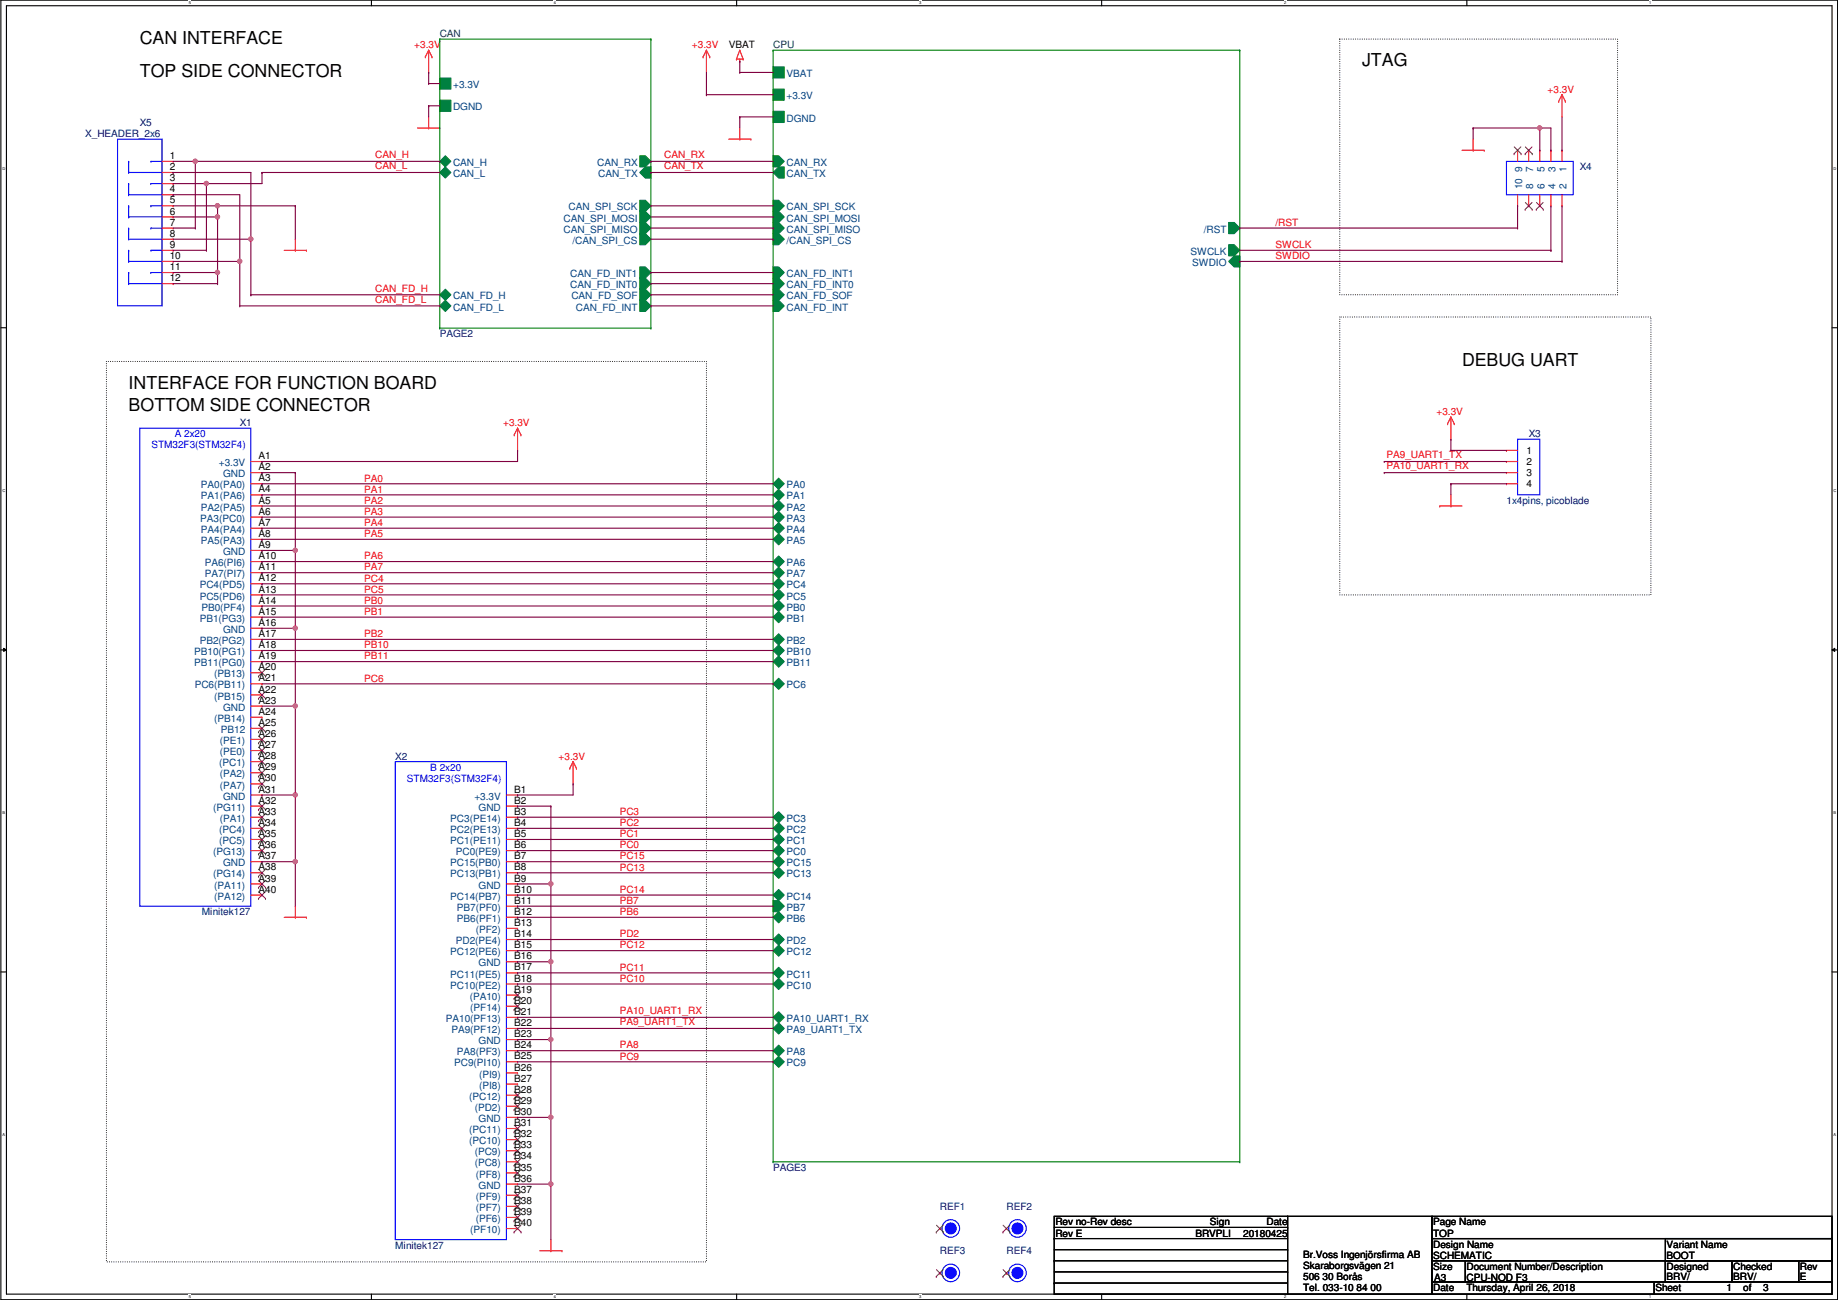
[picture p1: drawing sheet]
<svg xmlns="http://www.w3.org/2000/svg" width="420mm" height="297mm" viewBox="0 0 420 297" stroke-linecap="round" stroke-linejoin="round" font-family="sans-serif">
<defs><g id="words">
<g font-size="4.1">
<text x="32" y="10">CAN INTERFACE</text>
<text x="32" y="17.7">TOP SIDE CONNECTOR</text>
<text x="311.4" y="15.1">JTAG</text>
<text x="334.2" y="83.7">DEBUG UART</text>
<text x="29.4" y="88.8">INTERFACE FOR FUNCTION BOARD</text>
<text x="29.4" y="93.9">BOTTOM SIDE CONNECTOR</text>
</g>
<g font-size="2.3" fill="#f00">
<text x="94.7" y="11">+3.3V</text>
<text x="158.2" y="11">+3.3V</text>
<text x="353.8" y="21.2">+3.3V</text>
<text x="85.8" y="36.2">CAN_H</text>
<text x="85.8" y="38.7">CAN_L</text>
<text x="151.8" y="36.2">CAN_RX</text>
<text x="151.8" y="38.7">CAN_TX</text>
<text x="291.5" y="51.6">/RST</text>
<text x="291.5" y="59.2">SWDIO</text>
<text x="291.5" y="56.7">SWCLK</text>
<text x="85.8" y="66.6">CAN_FD_H</text>
<text x="85.8" y="69.2">CAN_FD_L</text>
<text x="328.4" y="94.8">+3.3V</text>
<text x="115" y="97.4">+3.3V</text>
<text x="316.9" y="104.7">PA9_UART1_TX</text>
<text x="316.9" y="107.3">PA10_UART1_RX</text>
<text x="83.3" y="110">PA0</text>
<text x="83.3" y="112.6">PA1</text>
<text x="83.3" y="115.1">PA2</text>
<text x="83.3" y="117.6">PA3</text>
<text x="83.3" y="120.2">PA4</text>
<text x="83.3" y="122.7">PA5</text>
<text x="83.3" y="127.8">PA6</text>
<text x="83.3" y="130.3">PA7</text>
<text x="83.3" y="132.9">PC4</text>
<text x="83.3" y="135.4">PC5</text>
<text x="83.3" y="138">PB0</text>
<text x="83.3" y="140.5">PB1</text>
<text x="83.3" y="145.6">PB2</text>
<text x="83.3" y="148.1">PB10</text>
<text x="83.3" y="150.7">PB11</text>
<text x="83.3" y="155.7">PC6</text>
<text x="127.7" y="173.6">+3.3V</text>
<text x="141.7" y="186.2">PC3</text>
<text x="141.7" y="188.8">PC2</text>
<text x="141.7" y="191.3">PC1</text>
<text x="141.7" y="193.8">PC0</text>
<text x="141.7" y="196.4">PC15</text>
<text x="141.7" y="198.9">PC13</text>
<text x="141.7" y="204">PC14</text>
<text x="141.7" y="209.1">PB6</text>
<text x="141.7" y="206.5">PB7</text>
<text x="141.7" y="214.2">PD2</text>
<text x="141.7" y="216.7">PC12</text>
<text x="141.7" y="221.8">PC11</text>
<text x="141.7" y="224.3">PC10</text>
<text x="141.7" y="231.7">PA10_UART1_RX</text>
<text x="141.7" y="234.3">PA9_UART1_TX</text>
<text x="141.7" y="239.6">PA8</text>
<text x="141.7" y="242.1">PC9</text>
</g>
<g font-size="2.3" fill="#004040">
<text x="100.5" y="8.5">CAN</text>
<text x="176.7" y="11">CPU</text>
</g>
<g font-size="2.3">
<text x="166.6" y="11">VBAT</text>
<text x="38.8" y="36.3">1</text>
<text x="38.8" y="38.9">2</text>
<text x="38.8" y="41.4">3</text>
<text x="38.8" y="43.9">4</text>
<text x="38.8" y="46.5">5</text>
<text x="38.8" y="49">6</text>
<text x="38.8" y="51.6">7</text>
<text x="38.8" y="54.1">8</text>
<text x="38.8" y="56.6">9</text>
<text x="38.8" y="59.2">10</text>
<text x="38.8" y="61.7">11</text>
<text x="38.8" y="64.3">12</text>
<text x="59.1" y="104.9">A1</text>
<text x="59.1" y="107.4">A2</text>
<text x="348.9" y="103.7">1</text>
<text x="348.9" y="106.3">2</text>
<text x="59.1" y="110">A3</text>
<text x="59.1" y="112.5">A4</text>
<text x="348.9" y="108.8">3</text>
<text x="348.9" y="111.3">4</text>
<text x="59.1" y="115.1">A5</text>
<text x="59.1" y="117.6">A6</text>
<text x="59.1" y="120.1">A7</text>
<text x="59.1" y="122.7">A8</text>
<text x="59.1" y="125.2">A9</text>
<text x="59.1" y="127.8">A10</text>
<text x="59.1" y="130.3">A11</text>
<text x="59.1" y="132.8">A12</text>
<text x="59.1" y="135.4">A13</text>
<text x="59.1" y="137.9">A14</text>
<text x="59.1" y="140.5">A15</text>
<text x="59.1" y="143">A16</text>
<text x="59.1" y="145.5">A17</text>
<text x="59.1" y="148.1">A18</text>
<text x="59.1" y="150.6">A19</text>
<text x="59.1" y="153.2">A20</text>
<text x="59.1" y="155.7">A21</text>
<text x="59.1" y="158.2">A22</text>
<text x="59.1" y="160.8">A23</text>
<text x="59.1" y="163.3">A24</text>
<text x="59.1" y="165.9">A25</text>
<text x="59.1" y="168.4">A26</text>
<text x="59.1" y="170.9">A27</text>
<text x="59.1" y="173.5">A28</text>
<text x="59.1" y="176">A29</text>
<text x="59.1" y="178.6">A30</text>
<text x="59.1" y="181.1">A31</text>
<text x="59.1" y="183.6">A32</text>
<text x="117.5" y="181.1">B1</text>
<text x="117.5" y="183.6">B2</text>
<text x="59.1" y="186.2">A33</text>
<text x="59.1" y="188.7">A34</text>
<text x="59.1" y="191.3">A35</text>
<text x="117.5" y="186.2">B3</text>
<text x="117.5" y="188.7">B4</text>
<text x="117.5" y="191.3">B5</text>
<text x="59.1" y="193.8">A36</text>
<text x="59.1" y="196.3">A37</text>
<text x="117.5" y="193.8">B6</text>
<text x="117.5" y="196.3">B7</text>
<text x="59.1" y="204">A40</text>
<text x="59.1" y="201.4">A39</text>
<text x="59.1" y="198.9">A38</text>
<text x="117.5" y="198.9">B8</text>
<text x="117.5" y="204">B10</text>
<text x="117.5" y="201.4">B9</text>
<text x="117.5" y="206.5">B11</text>
<text x="117.5" y="209">B12</text>
<text x="117.5" y="211.6">B13</text>
<text x="117.5" y="214.1">B14</text>
<text x="117.5" y="216.7">B15</text>
<text x="117.5" y="221.7">B17</text>
<text x="117.5" y="219.2">B16</text>
<text x="117.5" y="224.3">B18</text>
<text x="117.5" y="226.8">B19</text>
<text x="117.5" y="229.4">B20</text>
<text x="117.5" y="231.9">B21</text>
<text x="117.5" y="234.4">B22</text>
<text x="117.5" y="239.5">B24</text>
<text x="117.5" y="237">B23</text>
<text x="117.5" y="242.1">B25</text>
<text x="117.5" y="244.6">B26</text>
<text x="117.5" y="247.1">B27</text>
<text x="117.5" y="249.7">B28</text>
<text x="117.5" y="254.8">B30</text>
<text x="117.5" y="252.2">B29</text>
<text x="117.5" y="257.3">B31</text>
<text x="117.5" y="259.8">B32</text>
<text x="117.5" y="262.4">B33</text>
<text x="117.5" y="264.9">B34</text>
<text x="117.5" y="267.5">B35</text>
<text x="117.5" y="272.5">B37</text>
<text x="117.5" y="275.1">B38</text>
<text x="117.5" y="270">B36</text>
<text x="117.5" y="277.6">B39</text>
<text x="117.5" y="280.2">B40</text>
<text x="241.2" y="280">Rev no-Rev desc</text>
<text x="276.6" y="280">Sign</text>
<text x="289.5" y="280">Date</text>
<text x="327.6" y="280">Page Name</text>
<text x="241.2" y="282.5">Rev E</text>
<text x="273.3" y="282.5">BRVPLI</text>
<text x="284.2" y="282.5">20180425</text>
<text x="297.9" y="287.4">Br.Voss Ingenjörsfirma AB</text>
<text x="327.6" y="285.1">Design Name</text>
<text x="327.6" y="282.5">TOP</text>
<text x="327.6" y="287.6">SCHEMATIC</text>
<text x="380.9" y="287.6">BOOT</text>
<text x="380.9" y="285.1">Variant Name</text>
<text x="297.9" y="289.9">Skaraborgsvägen 21</text>
<text x="297.9" y="292.4">506 30 Borås</text>
<text x="327.6" y="290.2">Size</text>
<text x="327.9" y="292.7">A3</text>
<text x="335.2" y="290.2">Document Number/Description</text>
<text x="335.2" y="292.7">CPU-NOD F3</text>
<text x="380.9" y="292.4">BRV/</text>
<text x="380.9" y="290.2">Designed</text>
<text x="396.2" y="292.4">BRV/</text>
<text x="396.2" y="290.2">Checked</text>
<text x="411.4" y="292.4">E</text>
<text x="411.4" y="290.2">Rev</text>
<text x="297.9" y="295">Tel. 033-10 84 00</text>
<text x="327.6" y="295">Date</text>
<text x="335.2" y="295">Thursday, April 26, 2018</text>
<text x="378.4" y="295">Sheet</text>
<text x="394.7" y="295">1</text>
<text x="398.5" y="295">of</text>
<text x="403" y="295">3</text>
</g>
<g font-size="2.3" fill="#004080">
<text x="179.8" y="17.6">VBAT</text>
<text x="103.6" y="20.2">+3.3V</text>
<text x="179.8" y="22.7">+3.3V</text>
<text x="103.6" y="25.2">DGND</text>
<text x="179.8" y="27.8">DGND</text>
<text x="103.6" y="40.5">CAN_L</text>
<text x="103.6" y="37.9">CAN_H</text>
<text x="136.5" y="37.9">CAN_RX</text>
<text x="136.8" y="40.5">CAN_TX</text>
<text x="179.8" y="37.9">CAN_RX</text>
<text x="179.8" y="40.5">CAN_TX</text>
<text x="348" y="39.4" transform="rotate(-90 348 39.4)">9</text>
<text x="350.5" y="39.4" transform="rotate(-90 350.5 39.4)">7</text>
<text x="353" y="39.4" transform="rotate(-90 353 39.4)">5</text>
<text x="355.6" y="39.4" transform="rotate(-90 355.6 39.4)">3</text>
<text x="358.1" y="39.4" transform="rotate(-90 358.1 39.4)">1</text>
<text x="348" y="43.2" transform="rotate(-90 348 43.2)">10</text>
<text x="350.5" y="43.2" transform="rotate(-90 350.5 43.2)">8</text>
<text x="353" y="43.2" transform="rotate(-90 353 43.2)">6</text>
<text x="355.6" y="43.2" transform="rotate(-90 355.6 43.2)">4</text>
<text x="358.1" y="43.2" transform="rotate(-90 358.1 43.2)">2</text>
<text x="128.9" y="50.6">CAN_SPI_MOSI</text>
<text x="128.9" y="53.2">CAN_SPI_MISO</text>
<text x="130" y="48.1">CAN_SPI_SCK</text>
<text x="179.8" y="48.1">CAN_SPI_SCK</text>
<text x="179.8" y="50.6">CAN_SPI_MOSI</text>
<text x="179.8" y="53.2">CAN_SPI_MISO</text>
<text x="275.2" y="53.2">/RST</text>
<text x="130.9" y="55.7">/CAN_SPI_CS</text>
<text x="179.8" y="55.7">/CAN_SPI_CS</text>
<text x="272.1" y="58.3">SWCLK</text>
<text x="130.4" y="63.3">CAN_FD_INT1</text>
<text x="130.4" y="65.9">CAN_FD_INT0</text>
<text x="179.8" y="63.3">CAN_FD_INT1</text>
<text x="179.8" y="65.9">CAN_FD_INT0</text>
<text x="272.5" y="60.8">SWDIO</text>
<text x="103.6" y="68.4">CAN_FD_H</text>
<text x="103.6" y="71">CAN_FD_L</text>
<text x="130.6" y="68.4">CAN_FD_SOF</text>
<text x="131.6" y="71">CAN_FD_INT</text>
<text x="179.8" y="68.4">CAN_FD_SOF</text>
<text x="179.8" y="71">CAN_FD_INT</text>
<text x="50" y="106.5">+3.3V</text>
<text x="45.9" y="111.6">PA0(PA0)</text>
<text x="51" y="109.1">GND</text>
<text x="179.8" y="111.6">PA0</text>
<text x="45.8" y="119.2">PA3(PC0)</text>
<text x="45.9" y="114.1">PA1(PA6)</text>
<text x="45.9" y="116.7">PA2(PA5)</text>
<text x="179.8" y="114.1">PA1</text>
<text x="179.8" y="116.7">PA2</text>
<text x="179.8" y="119.2">PA3</text>
<text x="45.9" y="121.8">PA4(PA4)</text>
<text x="45.9" y="124.3">PA5(PA3)</text>
<text x="179.8" y="124.3">PA5</text>
<text x="179.8" y="121.8">PA4</text>
<text x="46.8" y="129.4">PA6(PI6)</text>
<text x="46.8" y="131.9">PA7(PI7)</text>
<text x="51" y="126.8">GND</text>
<text x="179.8" y="129.4">PA6</text>
<text x="179.8" y="131.9">PA7</text>
<text x="45.7" y="134.5">PC4(PD5)</text>
<text x="45.7" y="137">PC5(PD6)</text>
<text x="179.8" y="134.5">PC4</text>
<text x="179.8" y="137">PC5</text>
<text x="45.7" y="142.1">PB1(PG3)</text>
<text x="46" y="139.5">PB0(PF4)</text>
<text x="179.8" y="139.5">PB0</text>
<text x="179.8" y="142.1">PB1</text>
<text x="44.4" y="149.7">PB10(PG1)</text>
<text x="45.7" y="147.2">PB2(PG2)</text>
<text x="51" y="144.6">GND</text>
<text x="179.8" y="149.7">PB10</text>
<text x="179.8" y="147.2">PB2</text>
<text x="44.4" y="152.2">PB11(PG0)</text>
<text x="49" y="154.8">(PB13)</text>
<text x="179.8" y="152.2">PB11</text>
<text x="44.5" y="157.3">PC6(PB11)</text>
<text x="49" y="159.9">(PB15)</text>
<text x="179.8" y="157.3">PC6</text>
<text x="49" y="164.9">(PB14)</text>
<text x="50.5" y="167.5">PB12</text>
<text x="51" y="162.4">GND</text>
<text x="50.2" y="170">(PE1)</text>
<text x="50.2" y="172.6">(PE0)</text>
<text x="50.1" y="175.1">(PC1)</text>
<text x="50.2" y="177.6">(PA2)</text>
<text x="48.7" y="185.3">(PG11)</text>
<text x="50.2" y="180.2">(PA7)</text>
<text x="51" y="182.7">GND</text>
<text x="108.4" y="182.7">+3.3V</text>
<text x="109.4" y="185.3">GND</text>
<text x="50.1" y="190.3">(PC4)</text>
<text x="50.2" y="187.8">(PA1)</text>
<text x="102.9" y="187.8">PC3(PE14)</text>
<text x="102.9" y="190.3">PC2(PE13)</text>
<text x="179.8" y="190.3">PC2</text>
<text x="179.8" y="187.8">PC3</text>
<text x="48.7" y="195.4">(PG13)</text>
<text x="50.1" y="192.9">(PC5)</text>
<text x="51" y="198">GND</text>
<text x="102.9" y="192.9">PC1(PE11)</text>
<text x="102.9" y="198">PC15(PB0)</text>
<text x="104.2" y="195.4">PC0(PE9)</text>
<text x="179.8" y="198">PC15</text>
<text x="179.8" y="195.4">PC0</text>
<text x="179.8" y="192.9">PC1</text>
<text x="48.7" y="200.5">(PG14)</text>
<text x="49" y="203">(PA11)</text>
<text x="102.9" y="200.5">PC13(PB1)</text>
<text x="109.4" y="203">GND</text>
<text x="179.8" y="200.5">PC13</text>
<text x="49" y="205.6">(PA12)</text>
<text x="102.9" y="205.6">PC14(PB7)</text>
<text x="104.5" y="208.1">PB7(PF0)</text>
<text x="179.8" y="205.6">PC14</text>
<text x="179.8" y="208.1">PB7</text>
<text x="104.2" y="215.7">PD2(PE4)</text>
<text x="104.5" y="210.7">PB6(PF1)</text>
<text x="108.8" y="213.2">(PF2)</text>
<text x="179.8" y="210.7">PB6</text>
<text x="179.8" y="215.7">PD2</text>
<text x="102.9" y="218.3">PC12(PE6)</text>
<text x="109.4" y="220.8">GND</text>
<text x="179.8" y="218.3">PC12</text>
<text x="102.9" y="223.4">PC11(PE5)</text>
<text x="102.9" y="225.9">PC10(PE2)</text>
<text x="179.8" y="223.4">PC11</text>
<text x="179.8" y="225.9">PC10</text>
<text x="101.9" y="233.5">PA10(PF13)</text>
<text x="107.4" y="228.4">(PA10)</text>
<text x="107.5" y="231">(PF14)</text>
<text x="179.8" y="233.5">PA10_UART1_RX</text>
<text x="103.2" y="236.1">PA9(PF12)</text>
<text x="109.4" y="238.6">GND</text>
<text x="179.8" y="236.1">PA9_UART1_TX</text>
<text x="103.8" y="243.7">PC9(PI10)</text>
<text x="104.5" y="241.1">PA8(PF3)</text>
<text x="179.8" y="243.7">PC9</text>
<text x="179.8" y="241.1">PA8</text>
<text x="107.3" y="251.3">(PC12)</text>
<text x="109.5" y="246.2">(PI9)</text>
<text x="109.5" y="248.8">(PI8)</text>
<text x="108.5" y="253.8">(PD2)</text>
<text x="109.4" y="256.4">GND</text>
<text x="107.3" y="258.9">(PC11)</text>
<text x="107.3" y="261.5">(PC10)</text>
<text x="108.5" y="264">(PC9)</text>
<text x="108.5" y="266.5">(PC8)</text>
<text x="108.8" y="269.1">(PF8)</text>
<text x="108.8" y="274.2">(PF9)</text>
<text x="109.4" y="271.6">GND</text>
<text x="107.5" y="281.8">(PF10)</text>
<text x="108.8" y="276.7">(PF7)</text>
<text x="108.8" y="279.2">(PF6)</text>
</g>
<g font-size="2.3" fill="#000080">
<text x="32" y="28.8">X5</text>
<text x="19.5" y="31.3">X_HEADER_2x6</text>
<text x="361.1" y="38.9">X4</text>
<text x="100.5" y="77">PAGE2</text>
<text x="54.8" y="97.4">X1</text>
<text x="349.4" y="99.9">X3</text>
<text x="344.4" y="115.1">1x4pins, picoblade</text>
<text x="90.4" y="173.6">X2</text>
<text x="46.2" y="209.1">Minitek127</text>
<text x="176.7" y="267.5">PAGE3</text>
<text x="214.8" y="276.4">REF1</text>
<text x="230.1" y="276.4">REF2</text>
<text x="90.4" y="285.3">Minitek127</text>
<text x="214.8" y="286.6">REF3</text>
<text x="230.1" y="286.6">REF4</text>
</g>
<g font-size="2.3" fill="#00f">
<text x="40" y="99.9">A 2x20</text>
<text x="34.6" y="102.4">STM32F3(STM32F4)</text>
<text x="93" y="178.6">STM32F3(STM32F4)</text>
<text x="98.4" y="176.1">B 2x20</text>
</g>
<g font-size=".9">
<text x="43.2" y="1">5</text>
<text x="126.6" y="1">4</text>
<text x="210.1" y="1">3</text>
<text x="293.5" y="1">2</text>
<text x="377" y="1">1</text>
<text x=".5" y="38.9">D</text>
<text x="419.1" y="38.9">D</text>
<text x=".5" y="112.5">C</text>
<text x="419.1" y="112.5">C</text>
<text x=".5" y="186.1">B</text>
<text x="419.1" y="186.1">B</text>
<text x=".5" y="259.7">A</text>
<text x="419.1" y="259.7">A</text>
<text x="43.2" y="296.6">5</text>
<text x="126.6" y="296.6">4</text>
<text x="210.1" y="296.6">3</text>
<text x="293.5" y="296.6">2</text>
<text x="377" y="296.6">1</text>
</g>
</g></defs>
<path d="M.2 0h419.9v297h-419.9zM1.5 1.3h417.3v294.4h-417.3z" fill="none" stroke="#000" stroke-width=".25"/>
<g fill="#fff">
<path d="M43.2 .2h.5v1h-.5z"/>
<path d="M43.2 295.8h.5v1h-.5z"/>
</g>
<path d="M84.9 0v1.3M84.9 295.7v1.3" fill="none" stroke="#000" stroke-width=".25"/>
<g fill="#fff">
<path d="M126.6 .2h.5v1h-.5z"/>
<path d="M126.6 295.8h.5v1h-.5z"/>
</g>
<path d="M168.4 0v1.3M168.4 295.7v1.3" fill="none" stroke="#000" stroke-width=".25"/>
<g fill="#fff">
<path d="M210.1 .2h.5v1h-.5z"/>
<path d="M210.1 295.8h.5v1h-.5z"/>
</g>
<path d="M251.8 0v1.3M251.8 295.7v1.3" fill="none" stroke="#000" stroke-width=".25"/>
<g fill="#fff">
<path d="M293.5 .2h.5v1h-.5z"/>
<path d="M293.5 295.8h.5v1h-.5z"/>
</g>
<path d="M335.3 0v1.3M335.3 295.7v1.3" fill="none" stroke="#000" stroke-width=".25"/>
<g fill="#fff">
<path d="M377 .2h.5v1h-.5z"/>
<path d="M377 295.8h.5v1h-.5z"/>
<path d="M.5 38.1h.7v1h-.7z"/>
<path d="M419.1 38.1h.7v1h-.7z"/>
<path d="M.5 111.7h.7v1h-.7z"/>
<path d="M419.1 111.7h.7v1h-.7z"/>
</g>
<path d="M.2 74.9h1.3M418.8 74.9h1.3" fill="none" stroke="#000" stroke-width=".25"/>
<g fill="#fff">
<path d="M.5 185.3h.6v1h-.6z"/>
<path d="M419.1 185.3h.6v1h-.6z"/>
</g>
<path d="M.2 148.5h1.3M418.8 148.5h1.3" fill="none" stroke="#000" stroke-width=".25"/>
<path d="M.8 148.1l.7 .4-.7 .3zM418.8 148.5l.6-.4v.7z" fill="#000"/>
<path d="M.8 148.1l.7 .4-.7 .3zM418.8 148.5l.6-.4v.7z" fill="none" stroke="#000" stroke-width=".23"/>
<g fill="#fff">
<path d="M.5 258.9h.6v1h-.6z"/>
<path d="M419.1 258.9h.6v1h-.6z"/>
</g>
<g fill="none" stroke="#000" stroke-width=".25">
<path d="M.2 222.1h1.3M418.8 222.1h1.3M241 277.9h53.3v17.8h-53.3zM294.3 277.9h33.1v17.8h-33.1zM327.4 277.9h91.4v5.1h-91.4zM241 283h.1M241 288.1h.1M241 293.2h.1M241 280.5h53.3M241 283h53.3M241 285.5h53.3M241 288.1h53.3"/>
<path d="M241 290.6h53.3M241 293.2h53.3M294.3 280.5h.1M294.3 285.5h.1M294.3 290.6h.1M327.4 283h91.4v5.1h-91.4zM327.4 288.1h7.6v4.8h-7.6zM327.4 292.9h50.8v2.8h-50.8zM335 288.1h45.7v4.8h-45.7zM378.2 292.9h40.6v2.8h-40.6zM380.7 288.1h15.2v4.8h-15.2zM380.7 283h38.1v5.1h-38.1z"/>
<path d="M395.9 288.1h15.3v4.8h-15.3zM411.2 288.1h7.6v4.8h-7.6z"/>
</g>
<path d="M306.3 8.9h63.5v58.5h-63.5zM306.3 72.4h71.1v63.5h-71.1zM24.3 82.6h137.2v205.7h-137.2z" fill="none" stroke="#000" stroke-width=".25" stroke-dasharray="0 .5"/>
<g fill="none" stroke="#f00" stroke-width=".25">
<path d="M97.2 13h.1M98 11.5h.1M98 11.5v5.1M98 11.5l-.8 1.5M98 11.5l.8 1.5M98.8 13h.1M160.7 13h.1M161.5 11.5h.1M161.5 11.5v5.1M161.5 11.5l-.8 1.5M161.5 11.5l.8 1.5M162.3 13h.1"/>
<path d="M168.3 13.5h.1M168.3 13.5h1.6M169.1 14h.1M169.1 11.5h.1M169.1 13.5v.5M169.1 11.5l-.8 2M169.1 11.5l.8 2M169.9 13.5h.1M95.5 29.3h5M98 29.3h.1M98 26.7v2.6M100.5 29.3h.1"/>
<path d="M166.6 31.8h5.1M169.1 31.8h.1M169.1 29.3v2.5M171.7 31.8h.1M334.2 34.3h5.1M336.8 34.3h.1M336.8 31.8v2.5M339.3 34.3h.1M356.3 23.2h.1M357.1 21.6h.1M357.1 21.6v5.1M357.1 21.6l-.8 1.6"/>
<path d="M357.1 21.6l.7 1.6M357.8 23.2h.1M65 57.2h5.1M67.5 57.2h.1M67.5 54.7v2.5M70.1 57.2h.1M117.5 99.4h.1M118.3 97.8h.1M118.3 97.8v5.1M118.3 97.8l-.8 1.6M118.3 97.8l.8 1.6M119.1 99.4h.1"/>
<path d="M330.9 96.8h.1M331.7 95.3h.1M331.7 95.3v5.1M331.7 95.3l.7 1.5M331.7 95.3l-.8 1.5M332.4 96.8h.1M57.4 115.6h2.5M57.4 105.5h2.5M57.4 110.5h2.5M57.4 113.1h2.5M57.4 118.2h2.5M57.4 108h2.5"/>
<path d="M59.9 105.5h.1M59.9 110.5h.1M59.9 113.1h.1M59.9 115.6h.1M59.9 118.2h.1M59.9 108h.1M329.1 115.6h.1M329.1 115.6h5.1M331.7 115.6h.1M331.7 113.1v2.5M344.4 102.9h.1M344.4 105.5h.1"/>
<path d="M344.4 108h.1M344.4 110.5h.1M344.4 105.5h2.5M344.4 110.5h2.5M344.4 108h2.5M344.4 102.9h2.5M57.4 120.7h2.5M57.4 123.2h2.5M57.4 128.3h2.5M57.4 130.9h2.5M57.4 133.4h2.5M57.4 135.9h2.5"/>
<path d="M57.4 138.5h2.5M57.4 125.8h2.5M59.9 120.7h.1M59.9 123.2h.1M59.9 128.3h.1M59.9 130.9h.1M59.9 133.4h.1M59.9 135.9h.1M59.9 138.5h.1M59.9 125.8h.1M57.4 141h2.5M57.4 146.1h2.5"/>
<path d="M57.4 148.6h2.5M57.4 151.2h2.5M57.4 153.7h2.5M57.4 156.3h2.5M57.4 158.8h2.5M57.4 143.6h2.5M59.9 141h.1M59.9 146.1h.1M59.9 148.6h.1M59.9 151.2h.1M59.9 153.7h.1M59.9 156.3h.1"/>
<path d="M59.9 158.8h.1M59.9 143.6h.1M57.4 163.9h2.5M57.4 169h2.5M57.4 171.5h2.5M57.4 161.3h2.5M57.4 166.4h2.5M57.4 174h2.5M57.4 176.6h2.5M57.4 179.1h2.5M59.9 163.9h.1M59.9 169h.1"/>
<path d="M59.9 171.5h.1M59.9 161.3h.1M59.9 166.4h.1M59.9 174h.1M59.9 176.6h.1M59.9 179.1h.1M130.2 175.6h.1M131 174h.1M131 174v5.1M131 174l-.8 1.6M131 174l.8 1.6M131.8 175.6h.1"/>
<path d="M57.4 181.7h2.5M57.4 184.2h2.5M57.4 186.7h2.5M57.4 189.3h2.5M57.4 191.8h2.5M57.4 194.4h2.5M57.4 199.4h2.5M57.4 196.9h2.5M59.9 181.7h.1M59.9 184.2h.1M59.9 186.7h.1M59.9 189.3h.1"/>
<path d="M59.9 191.8h.1M59.9 194.4h.1M59.9 199.4h.1M59.9 196.9h.1M57.4 204.5h2.5M57.4 202h2.5M59.9 204.5h.1M59.9 202h.1M65 209.6h5.1M67.5 209.6h.1M67.5 207.1v2.5M70.1 209.6h.1"/>
<path d="M123.4 285.8h5.1M125.9 285.8h.1M125.9 283.3v2.5M128.5 285.8h.1"/>
</g>
<path d="M32 97.8h25.4v109.3h-25.4zM346.9 100.4h5.1v12.7h-5.1z" fill="none" stroke="#00f" stroke-width=".25"/>
<g fill="none" stroke="#804000" stroke-width=".23">
<path d="M59.1 154.5h.1M59.1 159.6h.1M59.1 153l1.6 1.5M59.1 158l1.6 1.6M60.7 153l-1.6 1.5M60.7 158l-1.6 1.6M60.7 154.5h.1M60.7 159.6h.1M59.1 169.8h.1M59.1 172.3h.1M59.1 167.2h.1M59.1 174.8h.1"/>
<path d="M59.1 177.4h.1M59.1 179.9h.1M59.1 168.2l1.6 1.6M59.1 170.7l1.6 1.6M59.1 165.7l1.6 1.5M59.1 173.3l1.6 1.5M59.1 175.8l1.6 1.6M59.1 178.4l1.6 1.5M60.7 168.2l-1.6 1.6M60.7 170.7l-1.6 1.6M60.7 165.7l-1.6 1.5M60.7 173.3l-1.6 1.5"/>
<path d="M60.7 175.8l-1.6 1.6M60.7 178.4l-1.6 1.5M60.7 169.8h.1M60.7 172.3h.1M60.7 167.2h.1M60.7 174.8h.1M60.7 177.4h.1M60.7 179.9h.1M59.1 185h.1M59.1 187.5h.1M59.1 190.1h.1M59.1 192.6h.1"/>
<path d="M59.1 195.2h.1M59.1 183.4l1.6 1.6M59.1 186l1.6 1.5M59.1 188.5l1.6 1.6M59.1 191.1l1.6 1.5M59.1 193.6l1.6 1.6M59.1 198.7l1.6 1.5M60.7 183.4l-1.6 1.6M60.7 186l-1.6 1.5M60.7 188.5l-1.6 1.6M60.7 191.1l-1.6 1.5M60.7 193.6l-1.6 1.6"/>
<path d="M60.7 198.7l-1.6 1.5M60.7 185h.1M60.7 187.5h.1M60.7 190.1h.1M60.7 192.6h.1M60.7 195.2h.1M59.1 205.3h.1M59.1 202.8h.1M59.1 200.2h.1M59.1 203.8l1.6 1.5M59.1 201.2l1.6 1.6M60.7 203.8l-1.6 1.5"/>
<path d="M60.7 201.2l-1.6 1.6M60.7 205.3h.1M60.7 202.8h.1M60.7 200.2h.1"/>
</g>
<circle cx="232.6" cy="290.8" r="1.25" fill="#00f"/>
<g fill="none" stroke="#00f" stroke-width=".25">
<circle cx="232.6" cy="290.8" r="2.01"/>
<circle cx="232.6" cy="290.8" r="1.25"/>
</g>
<path d="M230.1 290.9h.1" fill="none" stroke="#f00" stroke-width=".25"/>
<path d="M229.3 291.7h.1M229.3 290.1l1.6 1.6M230.8 290.1l-1.5 1.6M230.9 291.7h.1" fill="none" stroke="#804000" stroke-width=".23"/>
<circle cx="217.3" cy="280.7" r="1.25" fill="#00f"/>
<g fill="none" stroke="#00f" stroke-width=".25">
<circle cx="217.3" cy="280.7" r="2.01"/>
<circle cx="217.3" cy="280.7" r="1.25"/>
</g>
<path d="M214.8 280.7h.1" fill="none" stroke="#f00" stroke-width=".25"/>
<path d="M214.1 280l1.5 1.5M215.6 280l-1.6 1.5M214 281.5h.1M215.6 281.5h.1" fill="none" stroke="#804000" stroke-width=".23"/>
<path d="M176.7 35.6h1.3l1.3 1.3-1.3 1.2h-1.3z" fill-rule="evenodd" fill="#008040"/>
<path d="M176.7 35.6h1.3l1.3 1.3-1.3 1.2h-1.3z" fill="none" stroke="#008040" stroke-width=".25"/>
<path d="M176.7 39.4l1.3-1.3h1.3v2.6h-1.3z" fill-rule="evenodd" fill="#008040"/>
<path d="M176.7 39.4l1.3-1.3h1.3v2.6h-1.3z" fill="none" stroke="#008040" stroke-width=".25"/>
<path d="M176.7 20.4h2.6v2.5h-2.6z" fill-rule="evenodd" fill="#008040"/>
<path d="M176.7 20.4h2.6v2.5h-2.6z" fill="none" stroke="#008040" stroke-width=".25"/>
<path d="M176.7 25.4h2.6v2.6h-2.6z" fill-rule="evenodd" fill="#008040"/>
<path d="M176.7 25.4h2.6v2.6h-2.6z" fill="none" stroke="#008040" stroke-width=".25"/>
<path d="M280.9 50.8h1.2l1.3 1.3-1.3 1.3h-1.2z" fill-rule="evenodd" fill="#008040"/>
<path d="M280.9 50.8h1.2l1.3 1.3-1.3 1.3h-1.2z" fill="none" stroke="#008040" stroke-width=".25"/>
<path d="M176.7 209.6l1.3-1.3 1.3 1.3-1.3 1.3z" fill="#008040"/>
<path d="M176.7 209.6l1.3-1.3 1.3 1.3-1.3 1.3z" fill="none" stroke="#008040" stroke-width=".25"/>
<path d="M176.7 123.2l1.3-1.2 1.3 1.2-1.3 1.3z" fill="#008040"/>
<path d="M176.7 123.2l1.3-1.2 1.3 1.2-1.3 1.3z" fill="none" stroke="#008040" stroke-width=".25"/>
<path d="M176.7 128.3l1.3-1.3 1.3 1.3-1.3 1.3z" fill="#008040"/>
<path d="M176.7 128.3l1.3-1.3 1.3 1.3-1.3 1.3z" fill="none" stroke="#008040" stroke-width=".25"/>
<path d="M176.7 148.6l1.3-1.2 1.3 1.2-1.3 1.3z" fill="#008040"/>
<path d="M176.7 148.6l1.3-1.2 1.3 1.2-1.3 1.3z" fill="none" stroke="#008040" stroke-width=".25"/>
<path d="M176.7 130.9l1.3-1.3 1.3 1.3-1.3 1.2z" fill="#008040"/>
<path d="M176.7 130.9l1.3-1.3 1.3 1.3-1.3 1.2z" fill="none" stroke="#008040" stroke-width=".25"/>
<path d="M176.7 151.2l1.3-1.3 1.3 1.3-1.3 1.2z" fill="#008040"/>
<path d="M176.7 151.2l1.3-1.3 1.3 1.3-1.3 1.2z" fill="none" stroke="#008040" stroke-width=".25"/>
<path d="M176.7 222.3l1.3-1.3 1.3 1.3-1.3 1.3z" fill="#008040"/>
<path d="M176.7 222.3l1.3-1.3 1.3 1.3-1.3 1.3z" fill="none" stroke="#008040" stroke-width=".25"/>
<path d="M176.7 217.2l1.3-1.3 1.3 1.3-1.3 1.3z" fill="#008040"/>
<path d="M176.7 217.2l1.3-1.3 1.3 1.3-1.3 1.3z" fill="none" stroke="#008040" stroke-width=".25"/>
<path d="M176.7 199.4l1.3-1.2 1.3 1.2-1.3 1.3z" fill="#008040"/>
<path d="M176.7 199.4l1.3-1.2 1.3 1.2-1.3 1.3z" fill="none" stroke="#008040" stroke-width=".25"/>
<path d="M176.7 204.5l1.3-1.3 1.3 1.3-1.3 1.3z" fill="#008040"/>
<path d="M176.7 204.5l1.3-1.3 1.3 1.3-1.3 1.3z" fill="none" stroke="#008040" stroke-width=".25"/>
<path d="M176.7 196.9l1.3-1.3 1.3 1.3-1.3 1.3z" fill="#008040"/>
<path d="M176.7 196.9l1.3-1.3 1.3 1.3-1.3 1.3z" fill="none" stroke="#008040" stroke-width=".25"/>
<path d="M176.7 194.4l1.3-1.3 1.3 1.3-1.3 1.2z" fill="#008040"/>
<path d="M176.7 194.4l1.3-1.3 1.3 1.3-1.3 1.2z" fill="none" stroke="#008040" stroke-width=".25"/>
<path d="M176.7 138.5l1.3-1.3 1.3 1.3-1.3 1.2z" fill="#008040"/>
<path d="M176.7 138.5l1.3-1.3 1.3 1.3-1.3 1.2z" fill="none" stroke="#008040" stroke-width=".25"/>
<path d="M176.7 191.8l1.3-1.3 1.3 1.3-1.3 1.3z" fill="#008040"/>
<path d="M176.7 191.8l1.3-1.3 1.3 1.3-1.3 1.3z" fill="none" stroke="#008040" stroke-width=".25"/>
<path d="M176.7 141l1.3-1.3 1.3 1.3-1.3 1.3z" fill="#008040"/>
<path d="M176.7 141l1.3-1.3 1.3 1.3-1.3 1.3z" fill="none" stroke="#008040" stroke-width=".25"/>
<path d="M176.7 110.5l1.3-1.2 1.3 1.2-1.3 1.3z" fill="#008040"/>
<path d="M176.7 110.5l1.3-1.2 1.3 1.2-1.3 1.3z" fill="none" stroke="#008040" stroke-width=".25"/>
<path d="M176.7 189.3l1.3-1.3 1.3 1.3-1.3 1.2z" fill="#008040"/>
<path d="M176.7 189.3l1.3-1.3 1.3 1.3-1.3 1.2z" fill="none" stroke="#008040" stroke-width=".25"/>
<path d="M176.7 146.1l1.3-1.3 1.3 1.3-1.3 1.3z" fill="#008040"/>
<path d="M176.7 146.1l1.3-1.3 1.3 1.3-1.3 1.3z" fill="none" stroke="#008040" stroke-width=".25"/>
<path d="M176.7 113.1l1.3-1.3 1.3 1.3-1.3 1.2z" fill="#008040"/>
<path d="M176.7 113.1l1.3-1.3 1.3 1.3-1.3 1.2z" fill="none" stroke="#008040" stroke-width=".25"/>
<path d="M176.7 186.7l1.3-1.2 1.3 1.2-1.3 1.3z" fill="#008040"/>
<path d="M176.7 186.7l1.3-1.2 1.3 1.2-1.3 1.3z" fill="none" stroke="#008040" stroke-width=".25"/>
<path d="M176.7 115.6l1.3-1.3 1.3 1.3-1.3 1.3z" fill="#008040"/>
<path d="M176.7 115.6l1.3-1.3 1.3 1.3-1.3 1.3z" fill="none" stroke="#008040" stroke-width=".25"/>
<path d="M176.7 118.2l1.3-1.3 1.3 1.3-1.3 1.2z" fill="#008040"/>
<path d="M176.7 118.2l1.3-1.3 1.3 1.3-1.3 1.2z" fill="none" stroke="#008040" stroke-width=".25"/>
<path d="M176.7 120.7l1.3-1.3 1.3 1.3-1.3 1.3z" fill="#008040"/>
<path d="M176.7 120.7l1.3-1.3 1.3 1.3-1.3 1.3z" fill="none" stroke="#008040" stroke-width=".25"/>
<path d="M176.7 224.8l1.3-1.2 1.3 1.2-1.3 1.3z" fill="#008040"/>
<path d="M176.7 224.8l1.3-1.2 1.3 1.2-1.3 1.3z" fill="none" stroke="#008040" stroke-width=".25"/>
<path d="M176.7 242.6l1.3-1.3 1.3 1.3-1.3 1.3z" fill="#008040"/>
<path d="M176.7 242.6l1.3-1.3 1.3 1.3-1.3 1.3z" fill="none" stroke="#008040" stroke-width=".25"/>
<path d="M176.7 240.1l1.3-1.3 1.3 1.3-1.3 1.2z" fill="#008040"/>
<path d="M176.7 240.1l1.3-1.3 1.3 1.3-1.3 1.2z" fill="none" stroke="#008040" stroke-width=".25"/>
<path d="M176.7 214.7l1.3-1.3 1.3 1.3-1.3 1.2z" fill="#008040"/>
<path d="M176.7 214.7l1.3-1.3 1.3 1.3-1.3 1.2z" fill="none" stroke="#008040" stroke-width=".25"/>
<path d="M176.7 15.3h2.6v2.5h-2.6z" fill-rule="evenodd" fill="#008040"/>
<path d="M176.7 15.3h2.6v2.5h-2.6z" fill="none" stroke="#008040" stroke-width=".25"/>
<path d="M176.7 133.4l1.3-1.3 1.3 1.3-1.3 1.3z" fill="#008040"/>
<path d="M176.7 133.4l1.3-1.3 1.3 1.3-1.3 1.3z" fill="none" stroke="#008040" stroke-width=".25"/>
<path d="M176.7 135.9l1.3-1.2 1.3 1.2-1.3 1.3z" fill="#008040"/>
<path d="M176.7 135.9l1.3-1.2 1.3 1.2-1.3 1.3z" fill="none" stroke="#008040" stroke-width=".25"/>
<path d="M176.7 235l1.3-1.3 1.3 1.3-1.3 1.3z" fill="#008040"/>
<path d="M176.7 235l1.3-1.3 1.3 1.3-1.3 1.3z" fill="none" stroke="#008040" stroke-width=".25"/>
<path d="M176.7 232.5l1.3-1.3 1.3 1.3-1.3 1.2z" fill="#008040"/>
<path d="M176.7 232.5l1.3-1.3 1.3 1.3-1.3 1.2z" fill="none" stroke="#008040" stroke-width=".25"/>
<path d="M176.7 156.3l1.3-1.3 1.3 1.3-1.3 1.2z" fill="#008040"/>
<path d="M176.7 156.3l1.3-1.3 1.3 1.3-1.3 1.2z" fill="none" stroke="#008040" stroke-width=".25"/>
<path d="M176.7 45.8h1.3l1.3 1.2-1.3 1.3h-1.3z" fill-rule="evenodd" fill="#008040"/>
<path d="M176.7 45.8h1.3l1.3 1.2-1.3 1.3h-1.3z" fill="none" stroke="#008040" stroke-width=".25"/>
<path d="M176.7 48.3h1.3l1.3 1.3-1.3 1.2h-1.3z" fill-rule="evenodd" fill="#008040"/>
<path d="M176.7 48.3h1.3l1.3 1.3-1.3 1.2h-1.3z" fill="none" stroke="#008040" stroke-width=".25"/>
<path d="M176.7 50.8h1.3l1.3 1.3-1.3 1.3h-1.3z" fill-rule="evenodd" fill="#008040"/>
<path d="M176.7 50.8h1.3l1.3 1.3-1.3 1.3h-1.3z" fill="none" stroke="#008040" stroke-width=".25"/>
<path d="M176.7 61h1.3l1.3 1.3-1.3 1.2h-1.3z" fill-rule="evenodd" fill="#008040"/>
<path d="M176.7 61h1.3l1.3 1.3-1.3 1.2h-1.3z" fill="none" stroke="#008040" stroke-width=".25"/>
<path d="M176.7 63.5h1.3l1.3 1.3-1.3 1.3h-1.3z" fill-rule="evenodd" fill="#008040"/>
<path d="M176.7 63.5h1.3l1.3 1.3-1.3 1.3h-1.3z" fill="none" stroke="#008040" stroke-width=".25"/>
<path d="M176.7 66.1h1.3l1.3 1.3-1.3 1.2h-1.3z" fill-rule="evenodd" fill="#008040"/>
<path d="M176.7 66.1h1.3l1.3 1.3-1.3 1.2h-1.3z" fill="none" stroke="#008040" stroke-width=".25"/>
<path d="M176.7 68.6h1.3l1.3 1.3-1.3 1.3h-1.3z" fill-rule="evenodd" fill="#008040"/>
<path d="M176.7 68.6h1.3l1.3 1.3-1.3 1.3h-1.3z" fill="none" stroke="#008040" stroke-width=".25"/>
<path d="M280.9 59.7l1.2-1.2h1.3v2.5h-1.3z" fill-rule="evenodd" fill="#008040"/>
<path d="M280.9 59.7l1.2-1.2h1.3v2.5h-1.3z" fill="none" stroke="#008040" stroke-width=".25"/>
<path d="M280.9 55.9h1.2l1.3 1.3-1.3 1.3h-1.2z" fill-rule="evenodd" fill="#008040"/>
<path d="M280.9 55.9h1.2l1.3 1.3-1.3 1.3h-1.2z" fill="none" stroke="#008040" stroke-width=".25"/>
<path d="M176.7 205.8h1.3l1.3 1.3-1.3 1.2h-1.3z" fill-rule="evenodd" fill="#008040"/>
<path d="M176.7 205.8h1.3l1.3 1.3-1.3 1.2h-1.3z" fill="none" stroke="#008040" stroke-width=".25"/>
<path d="M176.7 53.4h1.3l1.3 1.3-1.3 1.2h-1.3z" fill-rule="evenodd" fill="#008040"/>
<path d="M176.7 53.4h1.3l1.3 1.3-1.3 1.2h-1.3z" fill="none" stroke="#008040" stroke-width=".25"/>
<path d="M176.7 11.5h.1M176.7 11.5h106.7M176.7 11.5v254M283.4 11.5h.1M283.4 11.5v254M176.7 265.5h.1M176.7 265.5h106.7M283.4 265.5h.1" fill="none" stroke="#008000" stroke-width=".25"/>
<g fill="none" stroke="#00f" stroke-width=".25">
<path d="M26.9 31.8h10.1v38.1h-10.1zM29.4 39.4h.1M29.4 36.9h.1M29.4 39.4h7.6M29.4 36.9v2.5M34.5 36.9h.1M34.5 36.9h2.5M344.4 36.9h15.2v7.6h-15.2zM29.4 44.5h.1M29.4 42h.1M29.4 47h.1M29.4 49.6h.1"/>
<path d="M29.4 52.1h.1M29.4 54.7h.1M29.4 57.2h.1M29.4 59.7h.1M29.4 42v2.5M29.4 47v2.6M29.4 52.1v2.6M29.4 57.2v2.5M29.4 44.5h7.6M29.4 49.6h7.6M29.4 54.7h7.6M29.4 59.7h7.6"/>
<path d="M34.5 42h.1M34.5 47h.1M34.5 52.1h.1M34.5 57.2h.1M34.5 42h2.5M34.5 47h2.5M34.5 52.1h2.5M34.5 57.2h2.5M29.4 62.3h.1M29.4 64.8h.1M29.4 62.3v2.5M29.4 64.8h7.6"/>
<path d="M34.5 62.3h.1M34.5 62.3h2.5M90.4 174h25.4v109.3h-25.4z"/>
</g>
<g fill="none" stroke="#f00" stroke-width=".25">
<path d="M37 36.9h2.6M37 39.4h2.6M39.6 36.9h.1M39.6 39.4h.1M346.9 34.3h.1M346.9 34.3v2.6M349.5 34.3h.1M349.5 34.3v2.6M352 34.3h.1M352 34.3v2.6M354.5 34.3h.1M354.5 34.3v2.6"/>
<path d="M357.1 34.3h.1M357.1 34.3v2.6M37 42h2.6M37 44.5h2.6M37 47h2.6M37 49.6h2.6M37 52.1h2.6M37 54.7h2.6M37 57.2h2.6M37 59.7h2.6M39.6 42h.1M39.6 44.5h.1"/>
<path d="M39.6 47h.1M39.6 49.6h.1M39.6 52.1h.1M39.6 54.7h.1M39.6 57.2h.1M39.6 59.7h.1M346.9 47h.1M346.9 44.5v2.5M349.5 47h.1M349.5 44.5v2.5M352 47h.1M352 44.5v2.5"/>
<path d="M354.5 47h.1M354.5 44.5v2.5M357.1 47h.1M357.1 44.5v2.5M37 62.3h2.6M37 64.8h2.6M39.6 62.3h.1M39.6 64.8h.1M115.8 181.7h2.5M115.8 184.2h2.5M115.8 186.7h2.5M115.8 189.3h2.5"/>
<path d="M115.8 191.8h2.5M115.8 194.4h2.5M115.8 196.9h2.5M115.8 199.4h2.5M118.3 181.7h.1M118.3 184.2h.1M118.3 186.7h.1M118.3 189.3h.1M118.3 191.8h.1M118.3 194.4h.1M118.3 196.9h.1M118.3 199.4h.1"/>
<path d="M115.8 204.5h2.5M115.8 207.1h2.5M115.8 209.6h2.5M115.8 212.1h2.5M115.8 214.7h2.5M115.8 217.2h2.5M115.8 219.8h2.5M115.8 202h2.5M118.3 204.5h.1M118.3 207.1h.1M118.3 209.6h.1M118.3 212.1h.1"/>
<path d="M118.3 214.7h.1M118.3 217.2h.1M118.3 219.8h.1M118.3 202h.1M115.8 222.3h2.5M115.8 224.8h2.5M115.8 227.4h2.5M115.8 229.9h2.5M115.8 232.5h2.5M115.8 235h2.5M115.8 237.5h2.5M118.3 222.3h.1"/>
<path d="M118.3 224.8h.1M118.3 227.4h.1M118.3 229.9h.1M118.3 232.5h.1M118.3 235h.1M118.3 237.5h.1M115.8 240.1h2.5M115.8 242.6h2.5M115.8 245.2h2.5M115.8 247.7h2.5M115.8 255.3h2.5M115.8 250.2h2.5"/>
<path d="M115.8 252.8h2.5M115.8 257.9h2.5M118.3 240.1h.1M118.3 242.6h.1M118.3 245.2h.1M118.3 247.7h.1M118.3 255.3h.1M118.3 250.2h.1M118.3 252.8h.1M118.3 257.9h.1M115.8 260.4h2.5M115.8 262.9h2.5"/>
<path d="M115.8 265.5h2.5M115.8 268h2.5M115.8 273.1h2.5M115.8 275.6h2.5M115.8 278.2h2.5M115.8 270.6h2.5M118.3 260.4h.1M118.3 262.9h.1M118.3 265.5h.1M118.3 268h.1M118.3 273.1h.1M118.3 275.6h.1"/>
<path d="M118.3 278.2h.1M118.3 270.6h.1M115.8 280.7h2.5M118.3 280.7h.1"/>
</g>
<g fill="none" stroke="#804000" stroke-width=".23">
<path d="M346.1 35.1h.1M346.1 33.6l1.6 1.5M347.7 33.6l-1.6 1.5M347.7 35.1h.1M348.6 35.1h.1M348.7 33.6l1.6 1.5M350.2 33.6l-1.6 1.5M350.3 35.1h.1M348.6 47.8h.1M348.7 46.3l1.6 1.5M350.2 46.3l-1.6 1.5M350.3 47.8h.1"/>
<path d="M351.2 47.8h.1M351.2 46.3l1.6 1.5M352.8 46.3l-1.6 1.5M352.8 47.8h.1M117.5 228.2h.1M117.5 230.7h.1M117.5 226.6l1.6 1.6M117.5 229.2l1.6 1.5M119.1 226.6l-1.6 1.6M119.1 229.2l-1.6 1.5M119.1 228.2h.1M119.1 230.7h.1"/>
<path d="M117.5 251h.1M117.5 253.6h.1M117.5 258.7h.1M117.5 249.5l1.6 1.5M117.5 252l1.6 1.6M117.5 257.1l1.6 1.6M117.5 259.6l1.6 1.6M119.1 249.5l-1.6 1.5M119.1 252l-1.6 1.6M119.1 257.1l-1.6 1.6M119.1 259.6l-1.6 1.6M119.1 251h.1"/>
<path d="M119.1 253.6h.1M119.1 258.7h.1M117.5 261.2h.1M117.5 263.7h.1M117.5 266.3h.1M117.5 268.8h.1M117.5 273.9h.1M117.5 276.4h.1M117.5 279h.1M117.5 262.2l1.6 1.5M117.5 264.7l1.6 1.6M117.5 267.3l1.6 1.5"/>
<path d="M117.5 272.3l1.6 1.6M117.5 274.9l1.6 1.5M117.5 277.4l1.6 1.6M117.5 280l1.6 1.5M119.1 262.2l-1.6 1.5M119.1 264.7l-1.6 1.6M119.1 267.3l-1.6 1.5M119.1 272.3l-1.6 1.6M119.1 274.9l-1.6 1.5M119.1 277.4l-1.6 1.6M119.1 280l-1.6 1.5M119.1 261.2h.1"/>
<path d="M119.1 263.7h.1M119.1 266.3h.1M119.1 268.8h.1M119.1 273.9h.1M119.1 276.4h.1M119.1 279h.1M117.5 281.5h.1M119.1 281.5h.1"/>
</g>
<path d="M100.5 39.4l1.3-1.3 1.3 1.3-1.3 1.3z" fill="#008040"/>
<path d="M100.5 39.4l1.3-1.3 1.3 1.3-1.3 1.3z" fill="none" stroke="#008040" stroke-width=".25"/>
<path d="M146.3 35.6h1.2l1.3 1.3-1.3 1.2h-1.2z" fill-rule="evenodd" fill="#008040"/>
<path d="M146.3 35.6h1.2l1.3 1.3-1.3 1.2h-1.2z" fill="none" stroke="#008040" stroke-width=".25"/>
<path d="M146.3 39.4l1.2-1.3h1.3v2.6h-1.3z" fill-rule="evenodd" fill="#008040"/>
<path d="M146.3 39.4l1.2-1.3h1.3v2.6h-1.3z" fill="none" stroke="#008040" stroke-width=".25"/>
<path d="M100.5 22.9h2.6v2.5h-2.6z" fill-rule="evenodd" fill="#008040"/>
<path d="M100.5 22.9h2.6v2.5h-2.6z" fill="none" stroke="#008040" stroke-width=".25"/>
<path d="M100.5 36.9l1.3-1.3 1.3 1.3-1.3 1.2z" fill="#008040"/>
<path d="M100.5 36.9l1.3-1.3 1.3 1.3-1.3 1.2z" fill="none" stroke="#008040" stroke-width=".25"/>
<path d="M100.5 17.8h2.6v2.6h-2.6z" fill-rule="evenodd" fill="#008040"/>
<path d="M100.5 17.8h2.6v2.6h-2.6z" fill="none" stroke="#008040" stroke-width=".25"/>
<path d="M100.5 67.4l1.3-1.3 1.3 1.3-1.3 1.2z" fill="#008040"/>
<path d="M100.5 67.4l1.3-1.3 1.3 1.3-1.3 1.2z" fill="none" stroke="#008040" stroke-width=".25"/>
<path d="M100.5 69.9l1.3-1.3 1.3 1.3-1.3 1.3z" fill="#008040"/>
<path d="M100.5 69.9l1.3-1.3 1.3 1.3-1.3 1.3z" fill="none" stroke="#008040" stroke-width=".25"/>
<path d="M146.3 45.8h1.2l1.3 1.2-1.3 1.3h-1.2z" fill-rule="evenodd" fill="#008040"/>
<path d="M146.3 45.8h1.2l1.3 1.2-1.3 1.3h-1.2z" fill="none" stroke="#008040" stroke-width=".25"/>
<path d="M146.3 53.4h1.2l1.3 1.3-1.3 1.2h-1.2z" fill-rule="evenodd" fill="#008040"/>
<path d="M146.3 53.4h1.2l1.3 1.3-1.3 1.2h-1.2z" fill="none" stroke="#008040" stroke-width=".25"/>
<path d="M146.3 48.3h1.2l1.3 1.3-1.3 1.2h-1.2z" fill-rule="evenodd" fill="#008040"/>
<path d="M146.3 48.3h1.2l1.3 1.3-1.3 1.2h-1.2z" fill="none" stroke="#008040" stroke-width=".25"/>
<path d="M146.3 50.8h1.2l1.3 1.3-1.3 1.3h-1.2z" fill-rule="evenodd" fill="#008040"/>
<path d="M146.3 50.8h1.2l1.3 1.3-1.3 1.3h-1.2z" fill="none" stroke="#008040" stroke-width=".25"/>
<path d="M146.3 61h1.2l1.3 1.3-1.3 1.2h-1.2z" fill-rule="evenodd" fill="#008040"/>
<path d="M146.3 61h1.2l1.3 1.3-1.3 1.2h-1.2z" fill="none" stroke="#008040" stroke-width=".25"/>
<path d="M146.3 63.5h1.2l1.3 1.3-1.3 1.3h-1.2z" fill-rule="evenodd" fill="#008040"/>
<path d="M146.3 63.5h1.2l1.3 1.3-1.3 1.3h-1.2z" fill="none" stroke="#008040" stroke-width=".25"/>
<path d="M146.3 66.1h1.2l1.3 1.3-1.3 1.2h-1.2z" fill-rule="evenodd" fill="#008040"/>
<path d="M146.3 66.1h1.2l1.3 1.3-1.3 1.2h-1.2z" fill="none" stroke="#008040" stroke-width=".25"/>
<path d="M146.3 68.6h1.2l1.3 1.3-1.3 1.3h-1.2z" fill-rule="evenodd" fill="#008040"/>
<path d="M146.3 68.6h1.2l1.3 1.3-1.3 1.3h-1.2z" fill="none" stroke="#008040" stroke-width=".25"/>
<path d="M100.5 8.9h.1M100.5 8.9h48.3M100.5 8.9v66.1M148.8 8.9h.1M148.8 8.9v66.1M100.5 75h.1M100.5 75h48.3M148.8 75h.1" fill="none" stroke="#008000" stroke-width=".25"/>
<circle cx="217.3" cy="290.8" r="1.25" fill="#00f"/>
<g fill="none" stroke="#00f" stroke-width=".25">
<circle cx="217.3" cy="290.8" r="2.01"/>
<circle cx="217.3" cy="290.8" r="1.25"/>
</g>
<path d="M214.8 290.9h.1" fill="none" stroke="#f00" stroke-width=".25"/>
<path d="M214 291.7h.1M214.1 290.1l1.5 1.6M215.6 290.1l-1.6 1.6M215.6 291.7h.1" fill="none" stroke="#804000" stroke-width=".23"/>
<circle cx="232.6" cy="280.7" r="1.25" fill="#00f"/>
<g fill="none" stroke="#00f" stroke-width=".25">
<circle cx="232.6" cy="280.7" r="2.01"/>
<circle cx="232.6" cy="280.7" r="1.25"/>
</g>
<path d="M230.1 280.7h.1" fill="none" stroke="#f00" stroke-width=".25"/>
<path d="M229.3 280l1.6 1.5M230.8 280l-1.5 1.5M229.3 281.5h.1M230.9 281.5h.1" fill="none" stroke="#804000" stroke-width=".23"/>
<g fill="none" stroke="#800040" stroke-width=".25">
<path d="M98 16.6h.1M98 19.1h.1M98 16.6v2.5M98 19.1h2.5M98 24.2h.1M98 24.2h2.5M98 24.2v2.5M59.9 108h.1M59.9 110.5h.1M59.9 113.1h.1M59.9 118.2h.1M59.9 108h7.6"/>
<path d="M59.9 110.5h116.8M59.9 113.1h116.8M59.9 115.6h116.8M59.9 118.2h116.8M67.5 108h.1M67.5 108v17.8M176.7 115.6h.1M59.9 120.7h.1M59.9 123.2h.1M59.9 128.3h.1M59.9 130.9h.1M59.9 133.4h.1"/>
<path d="M59.9 135.9h.1M59.9 138.5h.1M59.9 120.7h116.8M59.9 123.2h116.8M59.9 128.3h116.8M59.9 130.9h116.8M59.9 133.4h116.8M59.9 135.9h116.8M59.9 138.5h116.8M59.9 141h.1M59.9 146.1h.1M59.9 148.6h.1"/>
<path d="M59.9 151.2h.1M59.9 141h116.8M59.9 146.1h116.8M59.9 148.6h116.8M59.9 151.2h116.8"/>
</g>
<circle cx="67.5" cy="125.7" r=".49" fill="#f0f"/>
<circle cx="67.5" cy="125.7" r=".49" fill="none" stroke="#f0f" stroke-width=".25"/>
<g fill="none" stroke="#800040" stroke-width=".25">
<path d="M161.5 16.6v5M169.1 14h.1M169.1 16.6h.1M169.1 14v2.6M169.1 16.6h7.6M161.5 21.6h.1M161.5 21.6h15.2M169.1 26.7h.1M169.1 26.7h7.6M169.1 26.7v2.6M59.9 105.5h.1M118.3 102.9h.1"/>
<path d="M118.3 102.9v2.6h-58.4M59.9 125.8h.1M59.9 125.8h7.6M67.5 125.8h.1M67.5 125.8v17.8h-7.6M59.9 143.6h.1M59.9 156.3h116.8M176.7 156.3h.1M59.9 161.3h7.6M67.5 161.3h.1M59.9 181.7h.1M59.9 181.7h7.6"/>
<path d="M67.5 181.7h.1M67.5 181.7v15.2"/>
</g>
<circle cx="67.5" cy="196.9" r=".49" fill="#f0f"/>
<circle cx="67.5" cy="196.9" r=".49" fill="none" stroke="#f0f" stroke-width=".25"/>
<circle cx="67.5" cy="181.6" r=".49" fill="#f0f"/>
<circle cx="67.5" cy="181.6" r=".49" fill="none" stroke="#f0f" stroke-width=".25"/>
<path d="M336.8 29.3h.1M336.8 29.3v2.5M336.8 29.3h15.2M357.1 34.3h.1M357.1 26.7v7.6M59.9 196.9h.1M59.9 196.9h7.6M67.5 196.9h.1M67.5 196.9v10.2" fill="none" stroke="#800040" stroke-width=".25"/>
<circle cx="352" cy="29.2" r=".49" fill="#f0f"/>
<circle cx="352" cy="29.2" r=".49" fill="none" stroke="#f0f" stroke-width=".25"/>
<g fill="none" stroke="#800040" stroke-width=".25">
<path d="M352 34.3h.1M352 29.3h.1M352 29.3v5M352 29.3h2.5v5M354.5 34.3h.1M283.4 52.1h.1M283.4 59.7h.1M283.4 52.1h63.5M283.4 59.7h73.7M283.4 57.2h71.1M346.9 52.1h.1M346.9 47v5.1"/>
<path d="M354.5 57.2h.1M354.5 47v10.2M357.1 59.7h.1M357.1 47v12.7M67.5 143.6v38.1M67.5 161.3h.1"/>
</g>
<circle cx="67.5" cy="143.5" r=".49" fill="#f0f"/>
<circle cx="67.5" cy="143.5" r=".49" fill="none" stroke="#f0f" stroke-width=".25"/>
<circle cx="67.5" cy="161.3" r=".49" fill="#f0f"/>
<circle cx="67.5" cy="161.3" r=".49" fill="none" stroke="#f0f" stroke-width=".25"/>
<path d="M131 179.1h.1M131 179.1v2.6h-12.7M118.3 181.7h.1M118.3 184.2h.1M118.3 184.2h7.6M125.9 184.2h.1M125.9 184.2v17.8" fill="none" stroke="#800040" stroke-width=".25"/>
<circle cx="125.9" cy="201.9" r=".49" fill="#f0f"/>
<circle cx="125.9" cy="201.9" r=".49" fill="none" stroke="#f0f" stroke-width=".25"/>
<g fill="none" stroke="#800040" stroke-width=".25">
<path d="M118.3 186.7h.1M118.3 189.3h.1M118.3 191.8h.1M118.3 194.4h.1M118.3 196.9h.1M118.3 199.4h.1M118.3 186.7h58.4M118.3 189.3h58.4M118.3 191.8h58.4M118.3 194.4h58.4M118.3 196.9h58.4M118.3 199.4h58.4"/>
<path d="M118.3 202h.1M118.3 204.5h.1M118.3 209.6h.1M118.3 214.7h.1M118.3 217.2h.1M118.3 219.8h.1M118.3 202h7.6M118.3 204.5h58.4M118.3 209.6h58.4M118.3 214.7h58.4M118.3 217.2h58.4M118.3 219.8h7.6"/>
<path d="M125.9 202h.1M125.9 219.8h.1M125.9 202v35.5"/>
</g>
<circle cx="125.9" cy="237.5" r=".49" fill="#f0f"/>
<circle cx="125.9" cy="237.5" r=".49" fill="none" stroke="#f0f" stroke-width=".25"/>
<circle cx="125.9" cy="219.7" r=".49" fill="#f0f"/>
<circle cx="125.9" cy="219.7" r=".49" fill="none" stroke="#f0f" stroke-width=".25"/>
<g fill="none" stroke="#800040" stroke-width=".25">
<path d="M118.3 222.3h.1M118.3 224.8h.1M118.3 232.5h.1M118.3 235h.1M118.3 237.5h.1M118.3 222.3h58.4M118.3 224.8h58.4M118.3 232.5h58.4M118.3 235h58.4M118.3 237.5h7.6M125.9 237.5h.1M125.9 237.5v33.1"/>
<path d="M118.3 240.1h.1M118.3 255.3h.1M118.3 240.1h58.4M118.3 242.6h58.4M118.3 255.3h7.6M125.9 255.3h.1M176.7 242.6h.1"/>
</g>
<circle cx="125.9" cy="270.5" r=".49" fill="#f0f"/>
<circle cx="125.9" cy="270.5" r=".49" fill="none" stroke="#f0f" stroke-width=".25"/>
<circle cx="125.9" cy="255.3" r=".49" fill="#f0f"/>
<circle cx="125.9" cy="255.3" r=".49" fill="none" stroke="#f0f" stroke-width=".25"/>
<g fill="none" stroke="#800040" stroke-width=".25">
<path d="M39.6 36.9h5.1M44.7 36.9h.1M44.7 36.9v15.2M148.8 49.6h27.9M148.8 52.1h27.9M176.7 49.6h.1M176.7 52.1h.1M316.4 105.5h.1M316.4 108h.1M316.4 105.5h28M316.4 108h28M331.7 100.4h.1"/>
<path d="M331.7 102.9h.1M331.7 110.5h.1M331.7 100.4v2.5M331.7 110.5v2.6M331.7 102.9h12.7M331.7 110.5h12.7M118.3 270.6h7.6M125.9 270.6h.1M125.9 270.6v12.7"/>
</g>
<circle cx="44.6" cy="36.8" r=".49" fill="#f0f"/>
<circle cx="44.6" cy="36.8" r=".49" fill="none" stroke="#f0f" stroke-width=".25"/>
<path d="M39.6 39.4h.1M39.6 39.4h17.8v15.3M44.7 36.9h55.8M59.9 39.4h.1M59.9 39.4h40.6M59.9 39.4v2.6h-20.3M100.5 36.9h.1M47.2 42h.1M57.4 54.7h.1" fill="none" stroke="#800040" stroke-width=".25"/>
<circle cx="47.2" cy="41.9" r=".49" fill="#f0f"/>
<circle cx="47.2" cy="41.9" r=".49" fill="none" stroke="#f0f" stroke-width=".25"/>
<path d="M47.2 42h.1M47.2 42v15.2M49.7 47h17.8M67.5 47h.1" fill="none" stroke="#800040" stroke-width=".25"/>
<circle cx="49.7" cy="47" r=".49" fill="#f0f"/>
<circle cx="49.7" cy="47" r=".49" fill="none" stroke="#f0f" stroke-width=".25"/>
<path d="M39.6 44.5h.1M39.6 44.5h15.2v15.2M39.6 47h10.1M39.6 49.6h10.1M49.7 47h.1M49.7 49.6h.1M49.7 47v15.3M54.8 59.7h.1M49.7 62.3h.1" fill="none" stroke="#800040" stroke-width=".25"/>
<circle cx="49.7" cy="49.5" r=".49" fill="#f0f"/>
<circle cx="49.7" cy="49.5" r=".49" fill="none" stroke="#f0f" stroke-width=".25"/>
<circle cx="49.7" cy="62.2" r=".49" fill="#f0f"/>
<circle cx="49.7" cy="62.2" r=".49" fill="none" stroke="#f0f" stroke-width=".25"/>
<path d="M39.6 52.1h5.1M39.6 54.7h17.8M44.7 52.1h.1M57.4 54.7h.1" fill="none" stroke="#800040" stroke-width=".25"/>
<circle cx="57.3" cy="54.6" r=".49" fill="#f0f"/>
<circle cx="57.3" cy="54.6" r=".49" fill="none" stroke="#f0f" stroke-width=".25"/>
<path d="M39.6 57.2h7.6M39.6 59.7h15.2M47.2 57.2h.1M54.8 59.7h.1M57.4 54.7v12.7M57.4 67.4h.1" fill="none" stroke="#800040" stroke-width=".25"/>
<circle cx="54.8" cy="59.7" r=".49" fill="#f0f"/>
<circle cx="54.8" cy="59.7" r=".49" fill="none" stroke="#f0f" stroke-width=".25"/>
<g fill="none" stroke="#800040" stroke-width=".25">
<path d="M148.8 36.9h.1M148.8 39.4h.1M148.8 36.9h27.9M148.8 39.4h27.9M54.8 59.7v10.2M67.5 47h.1M67.5 47v7.7M148.8 47h.1M148.8 47h27.9M148.8 54.7h27.9M176.7 54.7h.1M39.6 62.3h10.1"/>
<path d="M39.6 64.8h10.1M49.7 62.3h.1M49.7 64.8h.1M49.7 62.3v2.5M54.8 69.9h.1M54.8 69.9h45.7M57.4 67.4h.1M57.4 67.4h43.1M100.5 69.9h.1M148.8 64.8h.1M148.8 69.9h.1M148.8 67.4h.1"/>
<path d="M148.8 62.3h.1M148.8 62.3h27.9M148.8 64.8h27.9M148.8 67.4h27.9M148.8 69.9h27.9M118.3 207.1h.1M118.3 207.1h58.4"/>
</g>
<circle cx="67.5" cy="125.7" r=".49" fill="#f0f"/>
<circle cx="67.5" cy="125.7" r=".49" fill="none" stroke="#f0f" stroke-width=".25"/>
<circle cx="67.5" cy="196.9" r=".49" fill="#f0f"/>
<circle cx="67.5" cy="196.9" r=".49" fill="none" stroke="#f0f" stroke-width=".25"/>
<circle cx="67.5" cy="181.6" r=".49" fill="#f0f"/>
<circle cx="67.5" cy="181.6" r=".49" fill="none" stroke="#f0f" stroke-width=".25"/>
<circle cx="352" cy="29.2" r=".49" fill="#f0f"/>
<circle cx="352" cy="29.2" r=".49" fill="none" stroke="#f0f" stroke-width=".25"/>
<circle cx="67.5" cy="143.5" r=".49" fill="#f0f"/>
<circle cx="67.5" cy="143.5" r=".49" fill="none" stroke="#f0f" stroke-width=".25"/>
<circle cx="67.5" cy="161.3" r=".49" fill="#f0f"/>
<circle cx="67.5" cy="161.3" r=".49" fill="none" stroke="#f0f" stroke-width=".25"/>
<circle cx="125.9" cy="201.9" r=".49" fill="#f0f"/>
<circle cx="125.9" cy="201.9" r=".49" fill="none" stroke="#f0f" stroke-width=".25"/>
<circle cx="125.9" cy="237.5" r=".49" fill="#f0f"/>
<circle cx="125.9" cy="237.5" r=".49" fill="none" stroke="#f0f" stroke-width=".25"/>
<circle cx="125.9" cy="219.7" r=".49" fill="#f0f"/>
<circle cx="125.9" cy="219.7" r=".49" fill="none" stroke="#f0f" stroke-width=".25"/>
<circle cx="125.9" cy="270.5" r=".49" fill="#f0f"/>
<circle cx="125.9" cy="270.5" r=".49" fill="none" stroke="#f0f" stroke-width=".25"/>
<circle cx="125.9" cy="255.3" r=".49" fill="#f0f"/>
<circle cx="125.9" cy="255.3" r=".49" fill="none" stroke="#f0f" stroke-width=".25"/>
<circle cx="44.6" cy="36.8" r=".49" fill="#f0f"/>
<circle cx="44.6" cy="36.8" r=".49" fill="none" stroke="#f0f" stroke-width=".25"/>
<circle cx="47.2" cy="41.9" r=".49" fill="#f0f"/>
<circle cx="47.2" cy="41.9" r=".49" fill="none" stroke="#f0f" stroke-width=".25"/>
<circle cx="49.7" cy="47" r=".49" fill="#f0f"/>
<circle cx="49.7" cy="47" r=".49" fill="none" stroke="#f0f" stroke-width=".25"/>
<circle cx="49.7" cy="49.5" r=".49" fill="#f0f"/>
<circle cx="49.7" cy="49.5" r=".49" fill="none" stroke="#f0f" stroke-width=".25"/>
<circle cx="49.7" cy="62.2" r=".49" fill="#f0f"/>
<circle cx="49.7" cy="62.2" r=".49" fill="none" stroke="#f0f" stroke-width=".25"/>
<circle cx="57.3" cy="54.6" r=".49" fill="#f0f"/>
<circle cx="57.3" cy="54.6" r=".49" fill="none" stroke="#f0f" stroke-width=".25"/>
<circle cx="54.8" cy="59.7" r=".49" fill="#f0f"/>
<circle cx="54.8" cy="59.7" r=".49" fill="none" stroke="#f0f" stroke-width=".25"/>
<use href="#words"/>
</svg>
